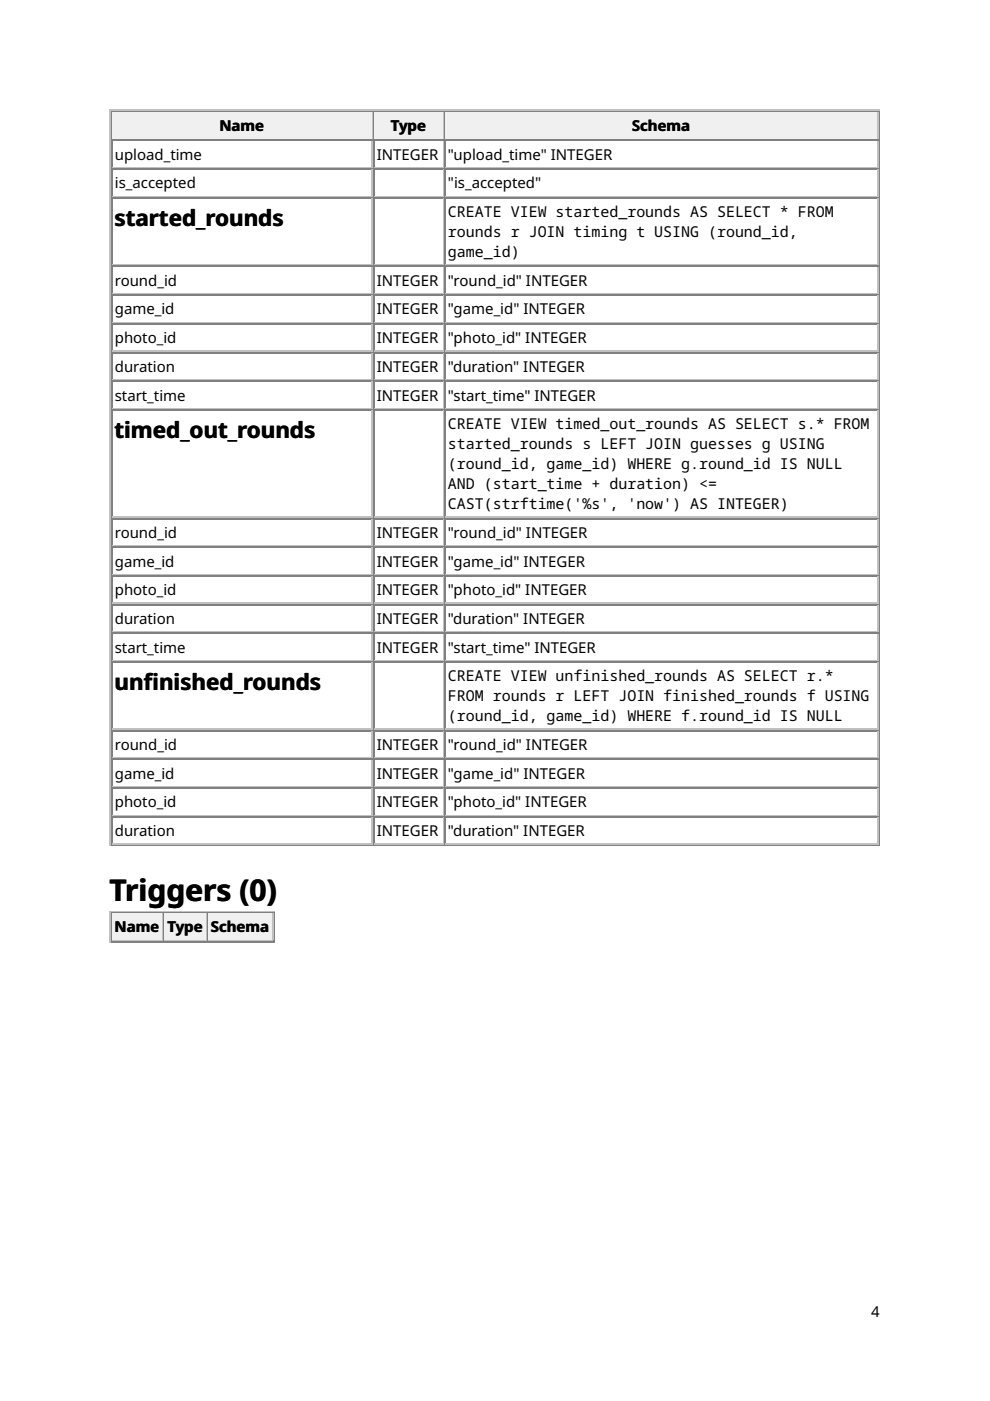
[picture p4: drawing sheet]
<svg xmlns="http://www.w3.org/2000/svg" width="210mm" height="297mm" viewBox="0 0 210 297" stroke-linecap="round" stroke-linejoin="round" font-family="sans-serif">
<defs><g id="words">
<text font-size="6.3" x="23.1" y="191">Triggers (0)</text>
<g font-size="4.8">
<text x="24.2" y="47.9">started_rounds</text>
<text x="24.2" y="92.9">timed_out_rounds</text>
<text x="24.2" y="146.3">unfnished_rounds</text>
<text x="30.4" y="146.3">i</text>
</g>
<g font-size="3.2">
<text x="46.6" y="27.8">Name</text>
<text x="82.9" y="27.8">Type</text>
<text x="133.9" y="27.8">Schema</text>
<text x="24.3" y="33.9">upload_time</text>
<text x="79.9" y="33.9">INTEGER</text>
<text x="95" y="33.9">&quot;upload_time&quot; INTEGER</text>
<text x="24.3" y="40">is_accepted</text>
<text x="95" y="40">&quot;is_accepted&quot;</text>
<text x="95" y="46">CREATE VIEW started_rounds AS SELECT * FROM</text>
<text x="95" y="50.3">rounds r JOIN timing t USING (round_id,</text>
<text x="95" y="54.5">game_id)</text>
<text x="24.3" y="60.6">round_id</text>
<text x="79.9" y="60.6">INTEGER</text>
<text x="95" y="60.6">&quot;round_id&quot; INTEGER</text>
<text x="24.3" y="66.7">game_id</text>
<text x="79.9" y="66.7">INTEGER</text>
<text x="95" y="66.7">&quot;game_id&quot; INTEGER</text>
<text x="24.3" y="72.8">photo_id</text>
<text x="79.9" y="72.8">INTEGER</text>
<text x="95" y="72.8">&quot;photo_id&quot; INTEGER</text>
<text x="24.3" y="78.8">duration</text>
<text x="79.9" y="78.8">INTEGER</text>
<text x="95" y="78.8">&quot;duration&quot; INTEGER</text>
<text x="24.3" y="84.9">start_time</text>
<text x="79.9" y="84.9">INTEGER</text>
<text x="95" y="84.9">&quot;start_time&quot; INTEGER</text>
<text x="95" y="91">CREATE VIEW timed_out_rounds AS SELECT s.* FROM</text>
<text x="95" y="95.2">started_rounds s LEFT JOIN guesses g USING</text>
<text x="95" y="99.5">(round_id, game_id) WHERE g.round_id IS NULL</text>
<text x="95" y="103.7">AND (start_time + duration) &lt;=</text>
<text x="95" y="107.9">CAST(strftime('%s', 'now') AS INTEGER)</text>
<text x="24.3" y="114">round_id</text>
<text x="79.9" y="114">INTEGER</text>
<text x="95" y="114">&quot;round_id&quot; INTEGER</text>
<text x="24.3" y="120.1">game_id</text>
<text x="79.9" y="120.1">INTEGER</text>
<text x="95" y="120.1">&quot;game_id&quot; INTEGER</text>
<text x="24.3" y="126.2">photo_id</text>
<text x="79.9" y="126.2">INTEGER</text>
<text x="95" y="126.2">&quot;photo_id&quot; INTEGER</text>
<text x="24.3" y="132.3">duration</text>
<text x="79.9" y="132.3">INTEGER</text>
<text x="95" y="132.3">&quot;duration&quot; INTEGER</text>
<text x="24.3" y="138.4">start_time</text>
<text x="79.9" y="138.4">INTEGER</text>
<text x="95" y="138.4">&quot;start_time&quot; INTEGER</text>
<text x="95" y="144.5">CREATE VIEW unfinished_rounds AS SELECT r.*</text>
<text x="95" y="148.7">FROM rounds r LEFT JOIN finished_rounds f USING</text>
<text x="95" y="152.9">(round_id, game_id) WHERE f.round_id IS NULL</text>
<text x="24.3" y="159">round_id</text>
<text x="79.9" y="159">INTEGER</text>
<text x="95" y="159">&quot;round_id&quot; INTEGER</text>
<text x="24.3" y="165.1">game_id</text>
<text x="79.9" y="165.1">INTEGER</text>
<text x="95" y="165.1">&quot;game_id&quot; INTEGER</text>
<text x="24.3" y="171.2">photo_id</text>
<text x="79.9" y="171.2">INTEGER</text>
<text x="95" y="171.2">&quot;photo_id&quot; INTEGER</text>
<text x="24.3" y="177.3">duration</text>
<text x="79.9" y="177.3">INTEGER</text>
<text x="95" y="177.3">&quot;duration&quot; INTEGER</text>
<text x="24.4" y="197.6">Name</text>
<text x="35.5" y="197.6">Type</text>
<text x="44.6" y="197.6">Schema</text>
<text x="184.7" y="279.1">4</text>
</g>
</g></defs>
<path d="M23.4 23.3v156.1M23.5 23.4h163M23.8 29.5h55.3M79 23.8v5.6" fill="none" stroke="#c0c0c0" stroke-width=".26"/>
<path d="M23.7 23.5v6.1M23.8 23.7h55.3M186.4 23.5v155.6M23.5 179.3h163" fill="none" stroke="#808080" stroke-width=".26"/>
<g fill="#f0f0f0">
<path d="M23.8 23.8h55v5.6h-55z"/>
<path d="M46.6 24.3h9.5v4.5h-9.5z"/>
</g>
<path d="M79.2 23.5v6.1M79.4 23.7h14.8" fill="none" stroke="#808080" stroke-width=".26"/>
<path d="M79.4 29.5h14.8M94.1 23.8v5.6" fill="none" stroke="#c0c0c0" stroke-width=".26"/>
<g fill="#f0f0f0">
<path d="M79.4 23.8h14.5v5.6h-14.5z"/>
<path d="M82.8 24.3h7.7v4.5h-7.7z"/>
</g>
<path d="M94.3 23.5v6.1M94.5 23.7h91.8" fill="none" stroke="#808080" stroke-width=".26"/>
<path d="M94.5 29.5h91.8M186.1 23.8v5.6" fill="none" stroke="#c0c0c0" stroke-width=".26"/>
<g fill="#f0f0f0">
<path d="M94.5 23.8h91.5v5.6h-91.5z"/>
<path d="M133.9 24.3h12.7v4.5h-12.7z"/>
</g>
<g fill="none" stroke="#808080" stroke-width=".26">
<path d="M23.7 29.6v149.5M23.8 29.8h55.3M23.8 35.9h55.3M79.2 29.6v149.5M79.4 29.8h14.8M79.4 35.9h14.8M94.3 29.6v149.5M94.5 29.8h91.8M94.5 35.9h91.8M23.8 41.9h55.3M23.8 56.5h55.3M79.4 41.9h14.8"/>
<path d="M79.4 56.5h14.8M94.5 41.9h91.8M94.5 56.5h91.8M23.8 62.6h55.3M23.8 68.7h55.3M23.8 74.7h55.3M79.4 62.6h14.8M79.4 68.7h14.8M79.4 74.7h14.8M94.5 62.6h91.8M94.5 68.7h91.8M94.5 74.7h91.8"/>
<path d="M23.8 80.8h55.3M23.8 86.9h55.3M79.4 80.8h14.8M79.4 86.9h14.8M94.5 80.8h91.8M94.5 86.9h91.8M23.8 109.9h55.3M23.8 116h55.3M79.4 109.9h14.8M79.4 116h14.8M94.5 109.9h91.8M94.5 116h91.8"/>
<path d="M23.8 122.1h55.3M23.8 128.2h55.3M23.8 134.3h55.3M79.4 122.1h14.8M79.4 128.2h14.8M79.4 134.3h14.8M94.5 122.1h91.8M94.5 128.2h91.8M94.5 134.3h91.8M23.8 140.4h55.3M23.8 154.9h55.3M79.4 140.4h14.8"/>
<path d="M79.4 154.9h14.8M94.5 140.4h91.8M94.5 154.9h91.8M23.8 161h55.3M23.8 167.1h55.3M23.8 173.2h55.3M79.4 161h14.8M79.4 167.1h14.8M79.4 173.2h14.8M94.5 161h91.8M94.5 167.1h91.8M94.5 173.2h91.8"/>
<path d="M23.5 199.6h34.7M23.7 193.4v6.1M23.8 193.5h10.9M58.1 193.4v6.1"/>
</g>
<g fill="none" stroke="#c0c0c0" stroke-width=".26">
<path d="M23.8 35.6h55.3M79 29.9v5.6M79 36v5.5M79.4 35.6h14.8M94.1 29.9v5.6M94.1 36v5.5M94.5 35.6h91.8M186.1 29.9v5.6M186.1 36v5.5M23.8 41.7h55.3M23.8 56.2h55.3M79 42.1v14"/>
<path d="M79 56.6v5.6M79.4 41.7h14.8M79.4 56.2h14.8M94.1 42.1v14M94.1 56.6v5.6M94.5 41.7h91.8M94.5 56.2h91.8M186.1 42.1v14M186.1 56.6v5.6M23.8 62.3h55.3M23.8 68.4h55.3M23.8 74.5h55.3"/>
<path d="M79 62.7v5.6M79 68.8v5.5M79 74.9v5.5M79.4 62.3h14.8M79.4 68.4h14.8M79.4 74.5h14.8M94.1 62.7v5.6M94.1 68.8v5.5M94.1 74.9v5.5M94.5 62.3h91.8M94.5 68.4h91.8M94.5 74.5h91.8"/>
<path d="M186.1 62.7v5.6M186.1 68.8v5.5M186.1 74.9v5.5M23.8 80.6h55.3M23.8 86.7h55.3M79 81v5.5M79 87v22.5M79.4 80.6h14.8M79.4 86.7h14.8M94.1 81v5.5M94.1 87v22.5M94.5 80.6h91.8"/>
<path d="M94.5 86.7h91.8M186.1 81v5.5M186.1 87v22.5M23.8 109.7h55.3M23.8 115.8h55.3M79 110.1v5.5M79 116.2v5.5M79.4 109.7h14.8M79.4 115.8h14.8M94.1 110.1v5.5M94.1 116.2v5.5M94.5 109.7h91.8"/>
<path d="M94.5 115.8h91.8M186.1 110.1v5.5M186.1 116.2v5.5M23.8 121.8h55.3M23.8 127.9h55.3M23.8 134h55.3M79 122.2v5.6M79 128.3v5.6M79 134.4v5.6M79.4 121.8h14.8M79.4 127.9h14.8M79.4 134h14.8"/>
<path d="M94.1 122.2v5.6M94.1 128.3v5.6M94.1 134.4v5.6M94.5 121.8h91.8M94.5 127.9h91.8M94.5 134h91.8M186.1 122.2v5.6M186.1 128.3v5.6M186.1 134.4v5.6M23.8 140.1h55.3M23.8 154.6h55.3M79 140.5v14"/>
<path d="M79 155v5.6M79.4 140.1h14.8M79.4 154.6h14.8M94.1 140.5v14M94.1 155v5.6M94.5 140.1h91.8M94.5 154.6h91.8M186.1 140.5v14M186.1 155v5.6M23.8 160.7h55.3M23.8 166.8h55.3M23.8 172.9h55.3"/>
<path d="M23.8 179h55.3M79 161.1v5.6M79 167.2v5.6M79 173.3v5.6M79.4 160.7h14.8M79.4 166.8h14.8M79.4 172.9h14.8M79.4 179h14.8M94.1 161.1v5.6M94.1 167.2v5.6M94.1 173.3v5.6M94.5 160.7h91.8"/>
<path d="M94.5 166.8h91.8M94.5 172.9h91.8M94.5 179h91.8M186.1 161.1v5.6M186.1 167.2v5.6M186.1 173.3v5.6M23.4 193.1v6.7M23.5 193.3h34.7M23.8 199.4h10.9M34.5 193.7v5.5"/>
</g>
<g fill="#f0f0f0">
<path d="M23.8 193.7h10.6v5.5h-10.6z"/>
<path d="M24.3 194.2h9.6v4.5h-9.6z"/>
</g>
<path d="M34.8 193.4v6.1M34.9 193.5h9" fill="none" stroke="#808080" stroke-width=".26"/>
<path d="M34.9 199.4h9M43.8 193.7v5.5" fill="none" stroke="#c0c0c0" stroke-width=".26"/>
<g fill="#f0f0f0">
<path d="M34.9 193.7h8.8v5.5h-8.8z"/>
<path d="M35.5 194.2h7.6v4.5h-7.6z"/>
</g>
<path d="M44.1 193.4v6.1M44.2 193.5h13.7" fill="none" stroke="#808080" stroke-width=".26"/>
<path d="M44.2 199.4h13.7M57.8 193.7v5.5" fill="none" stroke="#c0c0c0" stroke-width=".26"/>
<g fill="#f0f0f0">
<path d="M44.2 193.7h13.5v5.5h-13.5z"/>
<path d="M44.7 194.2h12.4v4.5h-12.4z"/>
</g>
<use href="#words"/>
</svg>
